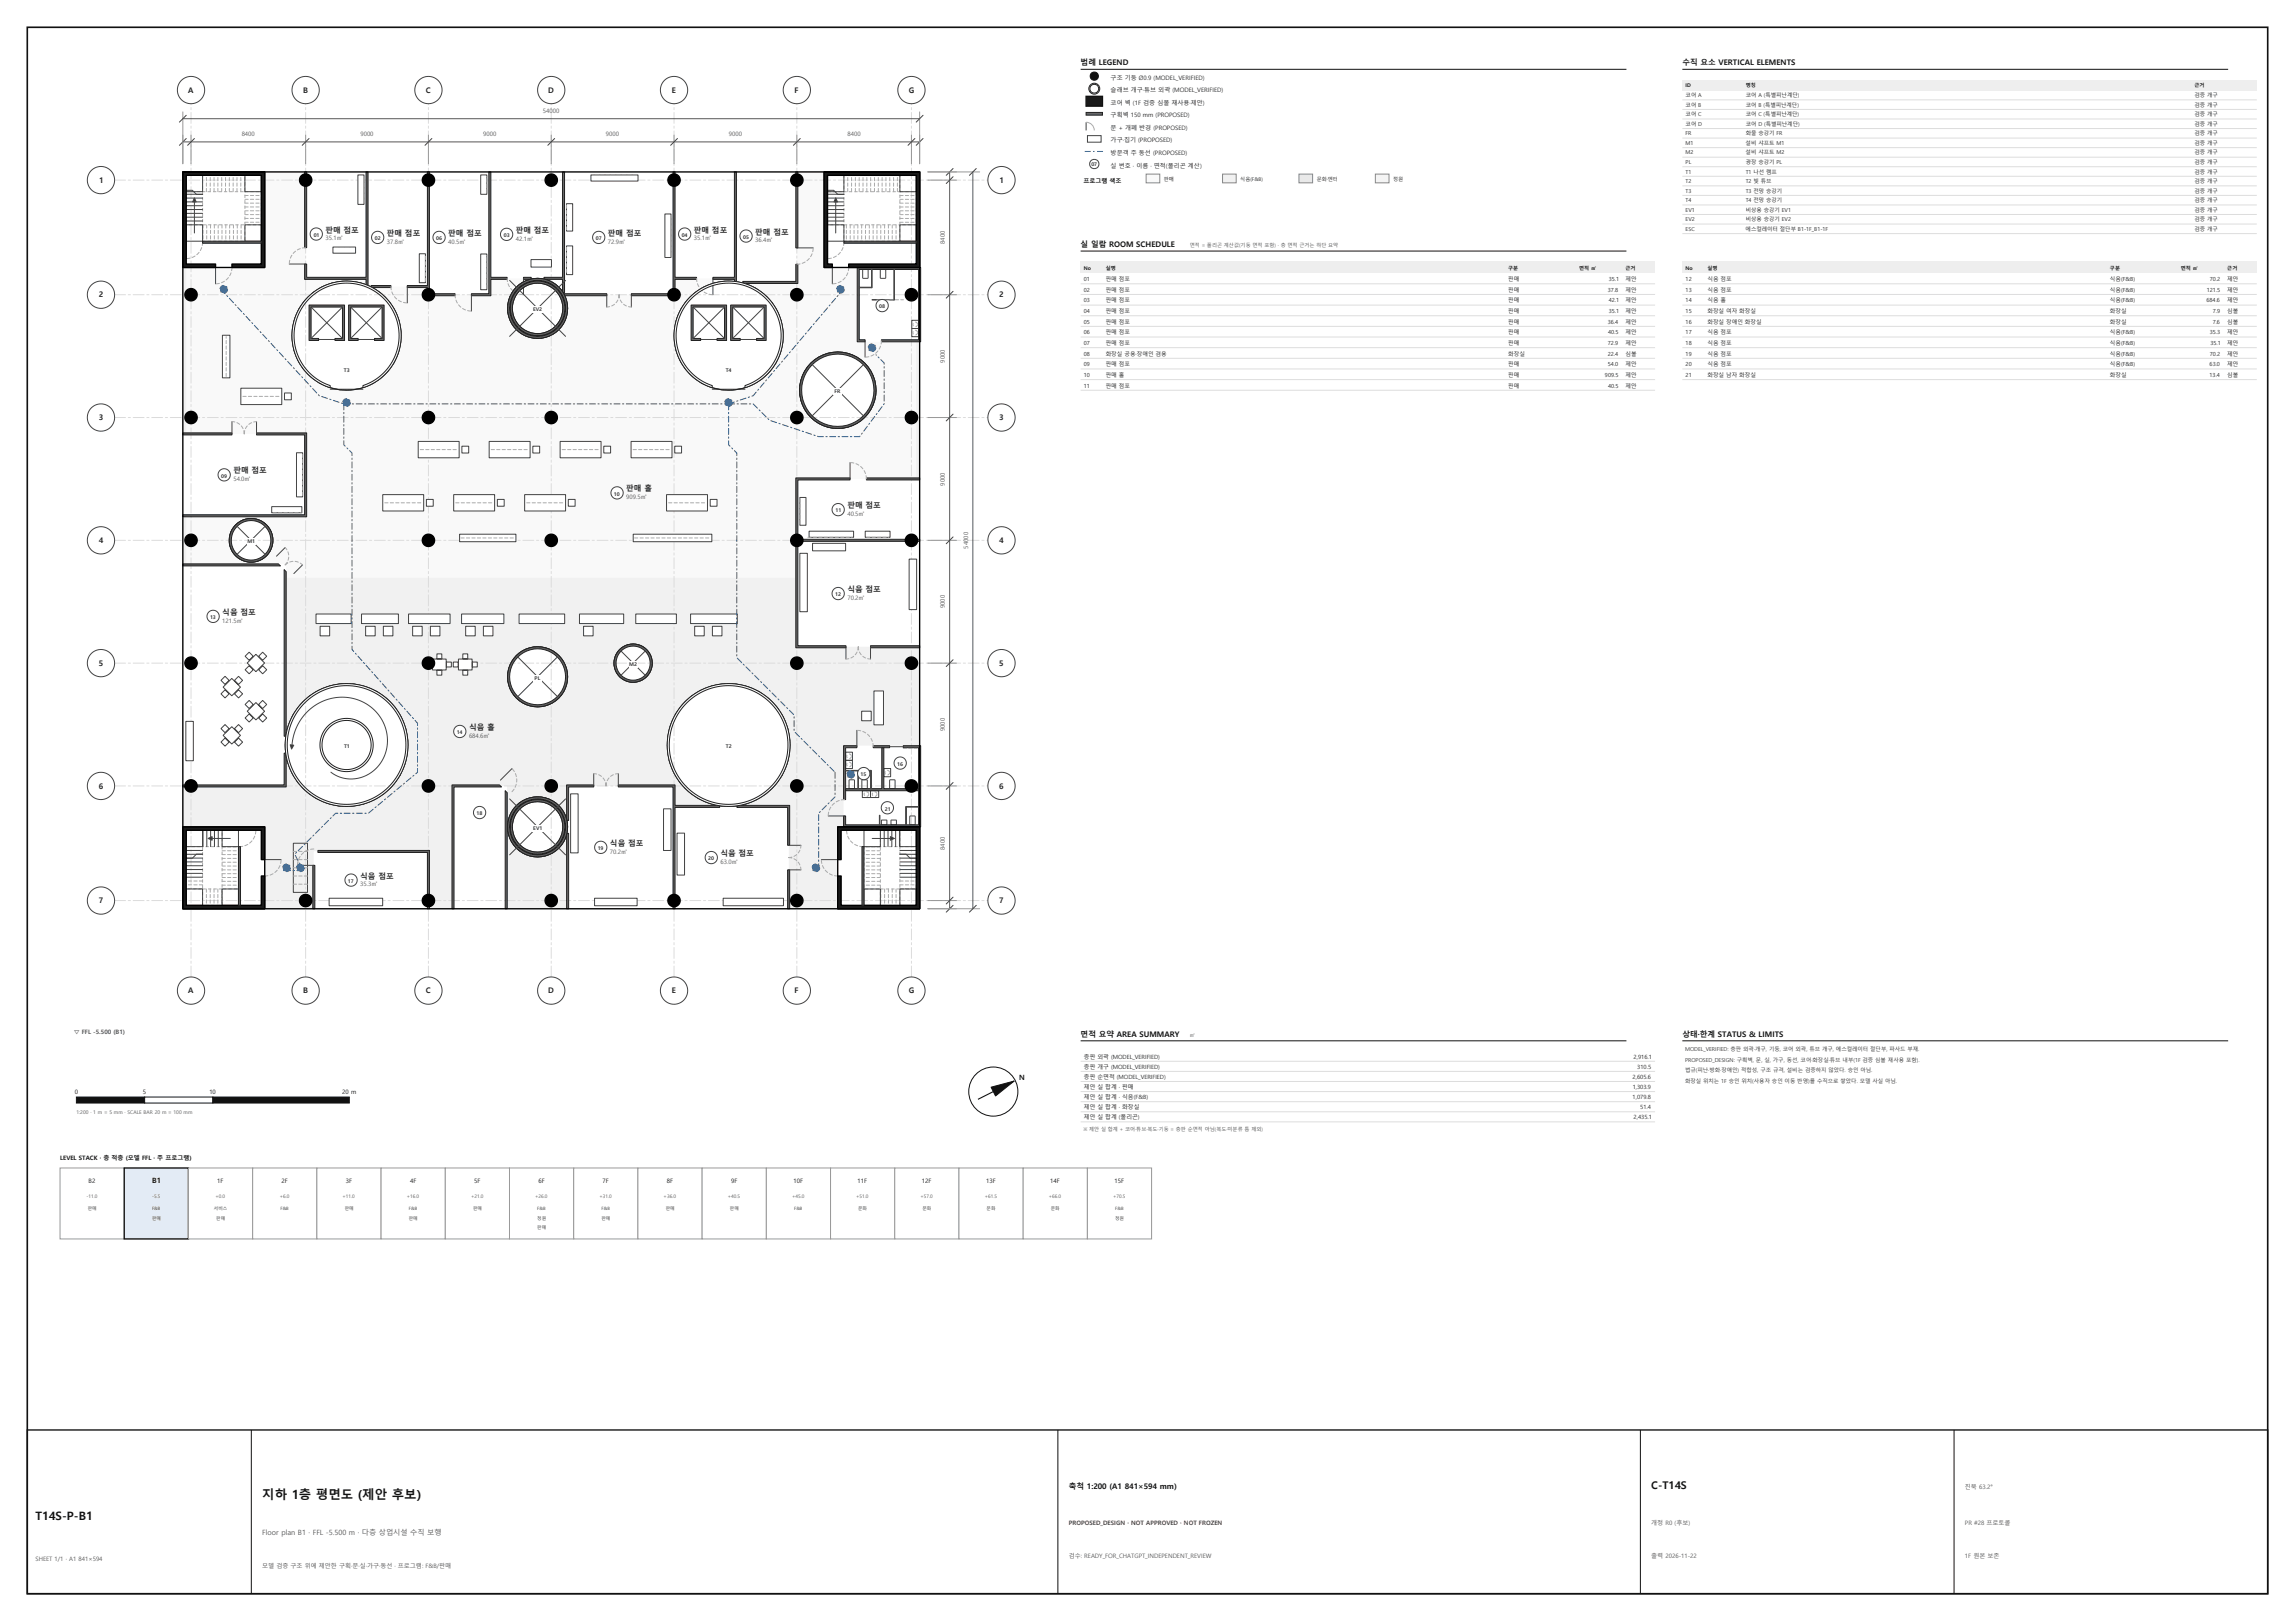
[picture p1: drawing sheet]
<svg xmlns="http://www.w3.org/2000/svg" width="841mm" height="594mm" viewBox="0 0 841 594" stroke-linecap="round" stroke-linejoin="round" font-family="sans-serif">
<defs><g id="words">
<text font-size="4.6" fill="#111" x="96.1" y="549.2">지하 1층 평면도 (제안 후보)</text>
<text font-size="4.2" fill="#111" x="13" y="557">T14S-P-B1</text>
<text font-size="3.9" fill="#111" x="605.1" y="545.6">C-T14S</text>
<g font-size="2.8" fill="#111">
<text x="396" y="24">범례 LEGEND</text>
<text x="616.5" y="24">수직 요소 VERTICAL ELEMENTS</text>
<text x="396" y="90.6">실 일람 ROOM SCHEDULE</text>
<text x="396" y="380">면적 요약 AREA SUMMARY</text>
<text x="616.5" y="380">상태·한계 STATUS &amp; LIMITS</text>
<text x="391.7" y="545.6">축척 1:200 (A1 841×594 mm)</text>
</g>
<g font-size="2.8" fill="#222">
<text x="69" y="34">A</text>
<text x="111" y="34">B</text>
<text x="156.1" y="34">C</text>
<text x="200.9" y="34">D</text>
<text x="246.2" y="34">E</text>
<text x="291.2" y="34">F</text>
<text x="333" y="34">G</text>
<text x="36.3" y="67">1</text>
<text x="366.3" y="67">1</text>
<text x="119.3" y="85.2">판매 점포</text>
<text x="141.8" y="86.5">판매 점포</text>
<text x="164.3" y="86.5">판매 점포</text>
<text x="189" y="85.4">판매 점포</text>
<text x="222.8" y="86.5">판매 점포</text>
<text x="254.3" y="85.2">판매 점포</text>
<text x="276.8" y="86">판매 점포</text>
<text x="36.2" y="109">2</text>
<text x="366.2" y="109">2</text>
<text x="36.2" y="154">3</text>
<text x="366.2" y="154">3</text>
<text x="85.5" y="173.5">판매 점포</text>
<text x="229.5" y="180.1">판매 홀</text>
<text x="310.5" y="186.2">판매 점포</text>
<text x="36.2" y="199">4</text>
<text x="366.2" y="199">4</text>
<text x="310.5" y="217">식음 점포</text>
<text x="81.5" y="225.3">식음 점포</text>
<text x="36.2" y="244">5</text>
<text x="366.2" y="244">5</text>
<text x="171.9" y="267.5">식음 홀</text>
<text x="36.2" y="289">6</text>
<text x="366.2" y="289">6</text>
<text x="223.5" y="310">식음 점포</text>
<text x="264" y="313.7">식음 점포</text>
<text x="132" y="322">식음 점포</text>
<text x="36.2" y="331">7</text>
<text x="366.2" y="331">7</text>
<text x="69" y="364">A</text>
<text x="111" y="364">B</text>
<text x="156.1" y="364">C</text>
<text x="200.9" y="364">D</text>
<text x="246.2" y="364">E</text>
<text x="291.2" y="364">F</text>
<text x="333" y="364">G</text>
</g>
<g font-size="2.6" fill="#111">
<text x="373.4" y="395.7">N</text>
<text x="55.8" y="433.5">B1</text>
</g>
<text font-size="2.6" fill="#555" x="96.1" y="562.4">Floor plan B1 · FFL -5.500 m · 다층 상업시설 수직 보행</text>
<g font-size="2.2" fill="#222">
<text x="407" y="29.2">구조 기둥 Ø0.9 (MODEL_VERIFIED)</text>
<text x="407" y="33.8">슬래브 개구·튜브 외곽 (MODEL_VERIFIED)</text>
<text x="407" y="38.4">코어 벽 (1F 검증 심볼 재사용·제안)</text>
<text x="407" y="43">구획벽 150 mm (PROPOSED)</text>
<text x="407" y="47.6">문 + 개폐 반경 (PROPOSED)</text>
<text x="407" y="52.2">가구·집기 (PROPOSED)</text>
<text x="407" y="56.8">방문객 주 동선 (PROPOSED)</text>
<text x="407" y="61.4">실 번호 · 이름 · 면적(폴리곤 계산)</text>
</g>
<g font-size="2.2" fill="#555">
<text x="198.9" y="41.5">54000</text>
<text x="88.6" y="50">8400</text>
<text x="132.1" y="50">9000</text>
<text x="177.1" y="50">9000</text>
<text x="222.1" y="50">9000</text>
<text x="267.1" y="50">9000</text>
<text x="310.6" y="50">8400</text>
<text x="119.3" y="88">35.1㎡</text>
<text x="141.8" y="89.3">37.8㎡</text>
<text x="164.3" y="89.3">40.5㎡</text>
<text x="189" y="88.1">42.1㎡</text>
<text x="222.8" y="89.3">72.9㎡</text>
<text x="254.3" y="88">35.1㎡</text>
<text x="276.8" y="88.8">36.4㎡</text>
<text x="346.3" y="89.4" transform="rotate(-90 346.3 89.4)">8400</text>
<text x="346.3" y="132.9" transform="rotate(-90 346.3 132.9)">9000</text>
<text x="85.5" y="176.3">54.0㎡</text>
<text x="346.3" y="177.9" transform="rotate(-90 346.3 177.9)">9000</text>
<text x="229.5" y="182.9">909.5㎡</text>
<text x="310.5" y="189">40.5㎡</text>
<text x="354.7" y="201.1" transform="rotate(-90 354.7 201.1)">54000</text>
<text x="310.5" y="219.8">70.2㎡</text>
<text x="346.3" y="222.9" transform="rotate(-90 346.3 222.9)">9000</text>
<text x="81.5" y="228.1">121.5㎡</text>
<text x="346.3" y="267.9" transform="rotate(-90 346.3 267.9)">9000</text>
<text x="171.9" y="270.3">684.6㎡</text>
<text x="346.3" y="311.4" transform="rotate(-90 346.3 311.4)">8400</text>
<text x="223.5" y="312.8">70.2㎡</text>
<text x="264" y="316.5">63.0㎡</text>
<text x="132" y="324.8">35.3㎡</text>
<text x="27" y="379">▽ FFL -5.500 (B1)</text>
<text x="720.1" y="545.6">진북 63.2°</text>
<text x="605.1" y="558.8">개정 R0 (후보)</text>
<text x="720.1" y="558.8">PR #28 프로토콜</text>
<text x="13" y="572">SHEET 1/1 · A1 841×594</text>
<text x="96.1" y="574.4">모델 검증 구조 위에 제안한 구획·문·실·가구·동선 · 프로그램: F&amp;B/판매</text>
<text x="391.7" y="570.8">검수: READY_FOR_CHATGPT_INDEPENDENT_REVIEW</text>
<text x="605.1" y="570.8">출력 2026-11-22</text>
<text x="720.1" y="570.8">1F 원본 보존</text>
</g>
<g font-size="2.2" fill="#111">
<text x="397" y="67">프로그램 색조</text>
<text x="27.4" y="400.8">0</text>
<text x="52.4" y="400.8">5</text>
<text x="76.7" y="400.8">10</text>
<text x="125.4" y="400.8">20 m</text>
<text x="22" y="425">LEVEL STACK · 층 적층 (모델 FFL · 주 프로그램)</text>
<text x="32.5" y="433.5">B2</text>
<text x="79.6" y="433.5">1F</text>
<text x="103.2" y="433.5">2F</text>
<text x="126.7" y="433.5">3F</text>
<text x="150.3" y="433.5">4F</text>
<text x="173.7" y="433.5">5F</text>
<text x="197.3" y="433.5">6F</text>
<text x="220.8" y="433.5">7F</text>
<text x="244.4" y="433.5">8F</text>
<text x="267.9" y="433.5">9F</text>
<text x="290.8" y="433.5">10F</text>
<text x="314.3" y="433.5">11F</text>
<text x="337.8" y="433.5">12F</text>
<text x="361.3" y="433.5">13F</text>
<text x="384.9" y="433.5">14F</text>
<text x="408.4" y="433.5">15F</text>
</g>
<text font-size="2.2" fill="#9b1c1c" x="391.7" y="558.8">PROPOSED_DESIGN · NOT APPROVED · NOT FROZEN</text>
<g font-size="2.1" fill="#222">
<text x="397.2" y="387.9">층판 외곽 (MODEL_VERIFIED)</text>
<text x="598.6" y="387.9">2,916.1</text>
<text x="397.2" y="391.6">층판 개구 (MODEL_VERIFIED)</text>
<text x="397.2" y="395.3">층판 순면적 (MODEL_VERIFIED)</text>
<text x="598.3" y="395.3">2,605.6</text>
<text x="600" y="391.6">310.5</text>
<text x="397.2" y="399">제안 실 합계 · 판매</text>
<text x="598.3" y="399">1,303.9</text>
<text x="397.2" y="402.7">제안 실 합계 · 식음(F&amp;B)</text>
<text x="397.2" y="406.4">제안 실 합계 · 화장실</text>
<text x="598.3" y="402.7">1,079.8</text>
<text x="601.1" y="406.4">51.4</text>
<text x="397.2" y="410.1">제안 실 합계 (폴리곤)</text>
<text x="598.6" y="410.1">2,435.1</text>
</g>
<g font-size="2" fill="#222">
<text x="617.7" y="35.6">코어 A</text>
<text x="639.7" y="35.6">코어 A (특별피난계단)</text>
<text x="804.2" y="35.6">검증 개구</text>
<text x="617.7" y="39.1">코어 B</text>
<text x="639.7" y="39.1">코어 B (특별피난계단)</text>
<text x="804.2" y="39.1">검증 개구</text>
<text x="617.7" y="42.6">코어 C</text>
<text x="617.7" y="46.1">코어 D</text>
<text x="639.7" y="42.6">코어 C (특별피난계단)</text>
<text x="639.7" y="46.1">코어 D (특별피난계단)</text>
<text x="804.2" y="42.6">검증 개구</text>
<text x="804.2" y="46.1">검증 개구</text>
<text x="617.7" y="49.6">FR</text>
<text x="617.7" y="53.1">M1</text>
<text x="639.7" y="53.1">설비 샤프트 M1</text>
<text x="639.7" y="49.6">화물 승강기 FR</text>
<text x="804.2" y="49.6">검증 개구</text>
<text x="804.2" y="53.1">검증 개구</text>
<text x="617.7" y="56.6">M2</text>
<text x="639.7" y="56.6">설비 샤프트 M2</text>
<text x="804.2" y="56.6">검증 개구</text>
<text x="617.7" y="60.1">PL</text>
<text x="617.7" y="63.6">T1</text>
<text x="639.7" y="60.1">광장 승강기 PL</text>
<text x="639.7" y="63.6">T1 나선 램프</text>
<text x="804.2" y="60.1">검증 개구</text>
<text x="804.2" y="63.6">검증 개구</text>
<text x="617.7" y="67.1">T2</text>
<text x="617.7" y="70.6">T3</text>
<text x="639.7" y="67.1">T2 빛 튜브</text>
<text x="639.7" y="70.6">T3 전망 승강기</text>
<text x="804.2" y="67.1">검증 개구</text>
<text x="804.2" y="70.6">검증 개구</text>
<text x="617.7" y="74.1">T4</text>
<text x="617.7" y="77.6">EV1</text>
<text x="639.7" y="77.6">비상용 승강기 EV1</text>
<text x="639.7" y="74.1">T4 전망 승강기</text>
<text x="804.2" y="74.1">검증 개구</text>
<text x="804.2" y="77.6">검증 개구</text>
<text x="617.7" y="81.1">EV2</text>
<text x="639.7" y="81.1">비상용 승강기 EV2</text>
<text x="804.2" y="81.1">검증 개구</text>
<text x="617.7" y="84.6">ESC</text>
<text x="639.7" y="84.6">에스컬레이터 절단부 B1-1F_B1-1F</text>
<text x="804.2" y="84.6">검증 개구</text>
<text x="397.2" y="103">01</text>
<text x="397.2" y="106.9">02</text>
<text x="405.2" y="103">판매 점포</text>
<text x="405.2" y="106.9">판매 점포</text>
<text x="552.7" y="103">판매</text>
<text x="552.7" y="106.9">판매</text>
<text x="589.2" y="106.9">37.8</text>
<text x="589.5" y="103">35.1</text>
<text x="595.7" y="106.9">제안</text>
<text x="595.7" y="103">제안</text>
<text x="617.7" y="103">12</text>
<text x="617.7" y="106.9">13</text>
<text x="625.7" y="103">식음 점포</text>
<text x="625.7" y="106.9">식음 점포</text>
<text x="773.2" y="103">식음(F&amp;B)</text>
<text x="773.2" y="106.9">식음(F&amp;B)</text>
<text x="808.6" y="106.9">121.5</text>
<text x="809.8" y="103">70.2</text>
<text x="816.2" y="106.9">제안</text>
<text x="816.2" y="103">제안</text>
<text x="397.2" y="110.8">03</text>
<text x="405.2" y="110.8">판매 점포</text>
<text x="552.7" y="110.8">판매</text>
<text x="589.5" y="110.8">42.1</text>
<text x="595.7" y="110.8">제안</text>
<text x="617.7" y="110.8">14</text>
<text x="625.7" y="110.8">식음 홀</text>
<text x="773.2" y="110.8">식음(F&amp;B)</text>
<text x="808.6" y="110.8">684.6</text>
<text x="816.2" y="110.8">제안</text>
<text x="397.2" y="114.7">04</text>
<text x="397.2" y="118.6">05</text>
<text x="405.2" y="114.7">판매 점포</text>
<text x="405.2" y="118.6">판매 점포</text>
<text x="552.7" y="114.7">판매</text>
<text x="552.7" y="118.6">판매</text>
<text x="589.2" y="118.6">36.4</text>
<text x="589.5" y="114.7">35.1</text>
<text x="595.7" y="118.6">제안</text>
<text x="595.7" y="114.7">제안</text>
<text x="617.7" y="114.7">15</text>
<text x="617.7" y="118.6">16</text>
<text x="625.7" y="114.7">화장실 여자 화장실</text>
<text x="625.7" y="118.6">화장실 장애인 화장실</text>
<text x="773.2" y="114.7">화장실</text>
<text x="773.2" y="118.6">화장실</text>
<text x="810.8" y="118.6">7.6</text>
<text x="810.9" y="114.7">7.9</text>
<text x="816.2" y="114.7">심볼</text>
<text x="816.2" y="118.6">심볼</text>
<text x="397.2" y="122.5">06</text>
<text x="405.2" y="122.5">판매 점포</text>
<text x="552.7" y="122.5">판매</text>
<text x="589.3" y="122.5">40.5</text>
<text x="595.7" y="122.5">제안</text>
<text x="617.7" y="122.5">17</text>
<text x="625.7" y="122.5">식음 점포</text>
<text x="773.2" y="122.5">식음(F&amp;B)</text>
<text x="809.8" y="122.5">35.3</text>
<text x="816.2" y="122.5">제안</text>
<text x="397.2" y="126.4">07</text>
<text x="397.2" y="130.3">08</text>
<text x="405.2" y="126.4">판매 점포</text>
<text x="405.2" y="130.3">화장실 공용·장애인 겸용</text>
<text x="552.7" y="126.4">판매</text>
<text x="552.7" y="130.3">화장실</text>
<text x="589.2" y="130.3">22.4</text>
<text x="589.2" y="126.4">72.9</text>
<text x="595.7" y="126.4">제안</text>
<text x="595.7" y="130.3">심볼</text>
<text x="617.7" y="126.4">18</text>
<text x="617.7" y="130.3">19</text>
<text x="625.7" y="126.4">식음 점포</text>
<text x="625.7" y="130.3">식음 점포</text>
<text x="773.2" y="126.4">식음(F&amp;B)</text>
<text x="773.2" y="130.3">식음(F&amp;B)</text>
<text x="809.8" y="130.3">70.2</text>
<text x="810" y="126.4">35.1</text>
<text x="816.2" y="130.3">제안</text>
<text x="816.2" y="126.4">제안</text>
<text x="397.2" y="134.2">09</text>
<text x="405.2" y="134.2">판매 점포</text>
<text x="552.7" y="134.2">판매</text>
<text x="589.2" y="134.2">54.0</text>
<text x="595.7" y="134.2">제안</text>
<text x="617.7" y="134.2">20</text>
<text x="625.7" y="134.2">식음 점포</text>
<text x="773.2" y="134.2">식음(F&amp;B)</text>
<text x="809.7" y="134.2">63.0</text>
<text x="816.2" y="134.2">제안</text>
<text x="397.2" y="138.1">10</text>
<text x="397.2" y="142">11</text>
<text x="405.2" y="138.1">판매 홀</text>
<text x="405.2" y="142">판매 점포</text>
<text x="552.7" y="138.1">판매</text>
<text x="552.7" y="142">판매</text>
<text x="588.1" y="138.1">909.5</text>
<text x="589.3" y="142">40.5</text>
<text x="595.7" y="138.1">제안</text>
<text x="595.7" y="142">제안</text>
<text x="617.7" y="138.1">21</text>
<text x="625.7" y="138.1">화장실 남자 화장실</text>
<text x="773.2" y="138.1">화장실</text>
<text x="809.7" y="138.1">13.4</text>
<text x="816.2" y="138.1">심볼</text>
</g>
<g font-size="2" fill="#333">
<text x="617.5" y="385.2">MODEL_VERIFIED: 층판 외곽·개구, 기둥, 코어 외곽, 튜브 개구, 에스컬레이터 절단부, 파사드 부재.</text>
<text x="617.5" y="389.1">PROPOSED_DESIGN: 구획벽, 문, 실, 가구, 동선, 코어·화장실·튜브 내부(1F 검증 심볼 재사용 포함).</text>
<text x="617.5" y="393">법규(피난·방화·장애인) 적합성, 구조 규격, 설비는 검증하지 않았다. 승인 아님.</text>
<text x="617.5" y="396.9">화장실 위치는 1F 승인 위치(사용자 승인 이동 반영)를 수직으로 쌓았다. 모델 사실 아님.</text>
</g>
<g font-size="1.9" fill="#111">
<text x="617.7" y="31.8">ID</text>
<text x="639.7" y="31.8">명칭</text>
<text x="804.2" y="31.8">근거</text>
<text x="397.2" y="98.8">No</text>
<text x="405.2" y="98.8">실명</text>
<text x="552.7" y="98.8">구분</text>
<text x="578.7" y="98.8">면적 ㎡</text>
<text x="595.7" y="98.8">근거</text>
<text x="617.7" y="98.8">No</text>
<text x="625.7" y="98.8">실명</text>
<text x="773.2" y="98.8">구분</text>
<text x="799.2" y="98.8">면적 ㎡</text>
<text x="816.2" y="98.8">근거</text>
</g>
<g font-size="1.9" fill="#333">
<text x="399.9" y="60.8">07</text>
<text x="115" y="86.8">01</text>
<text x="137.3" y="88">02</text>
<text x="159.8" y="88">06</text>
<text x="184.6" y="86.9">03</text>
<text x="218.3" y="88">07</text>
<text x="249.8" y="86.8">04</text>
<text x="272.3" y="87.5">05</text>
<text x="322.2" y="113">08</text>
<text x="195.3" y="114">EV2</text>
<text x="126" y="136.4">T3</text>
<text x="265.9" y="136.4">T4</text>
<text x="305.8" y="144">FR</text>
<text x="81.1" y="175">09</text>
<text x="225" y="181.6">10</text>
<text x="306.1" y="187.7">11</text>
<text x="90.7" y="199">M1</text>
<text x="306" y="218.5">12</text>
<text x="77" y="226.9">13</text>
<text x="230.6" y="244">M2</text>
<text x="195.9" y="249">PL</text>
<text x="167.4" y="269">14</text>
<text x="126.1" y="274">T1</text>
<text x="266" y="274">T2</text>
<text x="328.7" y="280.6">16</text>
<text x="315.4" y="284.5">15</text>
<text x="174.6" y="298.8">18</text>
<text x="324.2" y="297">21</text>
<text x="195.4" y="304">EV1</text>
<text x="219" y="311.5">19</text>
<text x="259.6" y="315.2">20</text>
<text x="127.5" y="323.5">17</text>
</g>
<g font-size="1.9" fill="#222">
<text x="426.5" y="66.4">판매</text>
<text x="454.5" y="66.4">식음(F&amp;B)</text>
<text x="482.5" y="66.4">문화·엔터</text>
<text x="510.5" y="66.4">정원</text>
</g>
<g font-size="1.9" fill="#555">
<text x="436" y="90.6">면적 = 폴리곤 계산값(기둥 면적 포함) · 층 면적 근거는 하단 요약</text>
<text x="436" y="380">㎡</text>
<text x="28" y="408.2">1:200 · 1 m = 5 mm · SCALE BAR 20 m = 100 mm</text>
<text x="397" y="414.5">※ 제안 실 합계 + 코어·튜브·복도·기둥 = 층판 순면적 아님(복도·미분류 틈 제외)</text>
</g>
<g font-size="1.8" fill="#555">
<text x="31.7" y="439">-11.0</text>
<text x="55.8" y="439">-5.5</text>
<text x="79" y="439">+0.0</text>
<text x="102.5" y="439">+6.0</text>
<text x="125.5" y="439">+11.0</text>
<text x="149.1" y="439">+16.0</text>
<text x="172.6" y="439">+21.0</text>
<text x="196.1" y="439">+26.0</text>
<text x="219.7" y="439">+31.0</text>
<text x="243.2" y="439">+36.0</text>
<text x="266.8" y="439">+40.5</text>
<text x="290.3" y="439">+45.0</text>
<text x="313.8" y="439">+51.0</text>
<text x="337.3" y="439">+57.0</text>
<text x="360.9" y="439">+61.5</text>
<text x="384.4" y="439">+66.0</text>
<text x="407.9" y="439">+70.5</text>
</g>
<g font-size="1.6" fill="#333">
<text x="32.2" y="443.5">판매</text>
<text x="55.7" y="443.5">F&amp;B</text>
<text x="78.4" y="443.5">서비스</text>
<text x="102.8" y="443.5">F&amp;B</text>
<text x="126.3" y="443.5">판매</text>
<text x="149.8" y="443.5">F&amp;B</text>
<text x="173.4" y="443.5">판매</text>
<text x="196.9" y="443.5">F&amp;B</text>
<text x="220.4" y="443.5">F&amp;B</text>
<text x="244" y="443.5">판매</text>
<text x="267.5" y="443.5">판매</text>
<text x="291" y="443.5">F&amp;B</text>
<text x="314.5" y="443.5">문화</text>
<text x="338" y="443.5">문화</text>
<text x="361.5" y="443.5">문화</text>
<text x="385.1" y="443.5">문화</text>
<text x="408.7" y="443.5">F&amp;B</text>
<text x="55.7" y="447">판매</text>
<text x="79.2" y="447">판매</text>
<text x="149.8" y="447">판매</text>
<text x="196.9" y="447">정원</text>
<text x="220.4" y="447">판매</text>
<text x="408.7" y="447">정원</text>
<text x="196.9" y="450.5">판매</text>
</g>
</g></defs>
<path d="M10 10h821v574h-821z" fill="none" stroke="#111" stroke-width=".6"/>
<g fill="#fff">
<path d="M112 63h22.5v39h-22.5z" fill-rule="evenodd"/>
<path d="M134.5 63h22.5v42h-21.5l-1-.4z" fill-rule="evenodd"/>
<path d="M179.5 63h27v39h-27z" fill-rule="evenodd"/>
<path d="M247 63h22.5v39h-22.5z" fill-rule="evenodd"/>
<path d="M269.5 63h22.5v40.5h-21l-1.5-.3z" fill-rule="evenodd"/>
<path d="M157 63h22.5v45h-22.5z" fill-rule="evenodd"/>
<path d="M206.5 63h40.5v45h-40.2l-.3-.5z" fill-rule="evenodd"/>
<path d="M67 159h45v30h-45z" fill-rule="evenodd"/>
</g>
<path d="M97 63h15v38.9l22.5 .1v2.6l-1.3-.6-3.8-.8-3.9-.1a19.9 19.9 0 0 0-13.7 6.9l-2.2 3.2a20 20 0 0 0 15 29.7 20 20 0 0 0 21.7-25.3l-1.5-3.6a18.9 18.9 0 0 0-9.3-9h21.5l.1 3h22.3l.1-6 16.5 .1-3.2 .8-2.5 1.4a11 11 0 0 0-3.9 11.5 11 11 0 0 0 9.2 8.1h2.9l2.7-.7 2.5-1.5 2-2 1.5-2.5 .7-2.8v-2.8l-1.2-3.7 40.2 .1 .1-6h22.5l-.1 1.2a19.4 19.4 0 0 0-7.8 .6l-3.6 1.4-3.3 2.1-2.9 2.7a20.4 20.4 0 0 0-3.8 6.8l-.8 3.8a19.9 19.9 0 0 0 4.1 14.7l2.7 2.9a19.9 19.9 0 0 0 30.9-6.4 19.9 19.9 0 0 0-14-28.3l21.1-.1v-40.4h10v34.9l12.3 .1-.2 .4 .1 26.7 .3 .2h21.3v50.2h-43.7l-.1 36.2-187.5 .1-.1-4.8h-36.1v-18l43.7-.1-.1-29.9h-43.6v-61h28.7zM293 143a14 14 0 0 0 28 0 14 14 0 0 0-28 0zM84 198a8 8 0 0 0 16 0 8 8 0 0 0-16 0z" fill-rule="evenodd" fill="#f9f9f9"/>
<g fill="#fff">
<path d="M292 175.5h45v22.5h-45z" fill-rule="evenodd"/>
<path d="M292 198h45v39h-45z" fill-rule="evenodd"/>
<path d="M67 207h37.5v81h-37.5z" fill-rule="evenodd"/>
</g>
<path d="M67 98h1.3v61l-1.3 .1v29.8l1.3 .1v18l-1.3 .1 .1 80.9 37.4-.1v-76.1l187.5-.1 .1 25.3h44.8l.1-61.3-1.2-.2v-50.2h1.2v147.9h-27.5l-.4 .2v29.2l.2 .4-2.3 .1v29.9h-240l30-.1v-29.9h-30zM244.5 273a22.5 22.5 0 0 0 45 0 22.5 22.5 0 0 0-45 0zM208 288l.1 45 80.9-.1-.1-37.4h-41.9l-.1-7.5zM225 243a7 7 0 0 0 14 0 7 7 0 0 0-14 0zM186 248a11 11 0 0 0 22 0 11 11 0 0 0-22 0zM186 303a11 11 0 0 0 22 0 11 11 0 0 0-22 0zM166.1 288l-.1 44.9 19.4 .1 .1-44.9zM115 312.1l.1 20.9 41.9-.1-.1-20.9zM104.5 273a22.5 22.5 0 0 0 45 0 22.5 22.5 0 0 0-45 0z" fill-rule="evenodd" fill="#f1f1f1"/>
<g fill="#fff">
<path d="M115 312h42v21h-42z" fill-rule="evenodd"/>
<path d="M166 288h19.5v45h-19.5z" fill-rule="evenodd"/>
<path d="M208 288h39v45h-39z" fill-rule="evenodd"/>
<path d="M247 295.5h42v37.5h-42z" fill-rule="evenodd"/>
</g>
<g fill="none" stroke="#222" stroke-width=".37">
<circle cx="197" cy="113" r="11"/>
<circle cx="127" cy="123" r="20"/>
<circle cx="267.1" cy="123" r="20"/>
<circle cx="307" cy="143" r="14"/>
<circle cx="92" cy="198" r="8"/>
<circle cx="197" cy="248" r="11"/>
<circle cx="232" cy="243" r="7"/>
<circle cx="127" cy="273.1" r="22.5"/>
<circle cx="267.1" cy="273" r="22.5"/>
<circle cx="197" cy="303" r="11"/>
</g>
<g fill="none" stroke="#dcdcdc" stroke-width=".37" stroke-dasharray="4 1 .8 1">
<path d="M42 66h320M42 108h320M42 153h320M42 198h320M42 243h320M42 288h320M42 330h320M70 358v-320M112 358v-320M157 358v-320M202 358v-320M247 358v-320"/>
<path d="M292 358v-320M334 358v-320"/>
</g>
<path d="M122 90.5h8.3v2.3h-8.3zM131.2 64.1h2.2v10.8h-2.2z" fill-rule="evenodd" fill="#fff" stroke="#444" stroke-width=".37"/>
<path d="M133.4 74.4v-9.8M129.8 90.5h-7.3" fill="none" stroke="#aaa" stroke-width=".37" stroke-dasharray="1.2 .8"/>
<path d="M153.6 93h2.3v10.6h-2.3z" fill-rule="evenodd" fill="#fff" stroke="#444" stroke-width=".37"/>
<path d="M155.9 103.1v-9.6" fill="none" stroke="#aaa" stroke-width=".37" stroke-dasharray="1.2 .8"/>
<g fill="#fff" stroke="#444" stroke-width=".37">
<path d="M194.6 95.1h7.5v2.8h-7.5z" fill-rule="evenodd"/>
<path d="M176.2 93.1h2.2v13.1h-2.2zM176.2 64.1h2.2v7.1h-2.2z" fill-rule="evenodd"/>
</g>
<path d="M178.4 70.7v-6.1M178.4 105.7v-12.1" fill="none" stroke="#aaa" stroke-width=".37" stroke-dasharray="1.2 .8"/>
<path d="M243.6 78.4h2.3v16h-2.3zM216.5 64.1h17.3v2.3h-17.3zM207.6 74.6h2.3v10.1h-2.3zM207.6 90.1h2.3v10.5h-2.3z" fill-rule="evenodd" fill="#fff" stroke="#444" stroke-width=".37"/>
<path d="M207.6 75.1v9.1M233.3 64.1h-16.3M207.6 90.6v9.5M245.9 93.9v-15" fill="none" stroke="#aaa" stroke-width=".37" stroke-dasharray="1.2 .8"/>
<path d="M99.6 185.7h11v2.2h-11zM108.6 165.9h2.3v16.2h-2.3z" fill-rule="evenodd" fill="#fff" stroke="#444" stroke-width=".37"/>
<path d="M100.1 187.9h10.3M110.9 181.6v-15.2" fill="none" stroke="#aaa" stroke-width=".37" stroke-dasharray="1.2 .8"/>
<path d="M168.4 195.8v2.7h20.7v-2.7zM232 195.8v2.7h28.9v-2.7zM81.5 122.8v15.7h2.8v-15.7zM140.3 181.3v6h15v-6zM156.3 183v2.5h2.5v-2.5zM166.3 181.3v6h15v-6zM182.3 183v2.5h2.5v-2.5zM192.3 181.3v6h15v-6zM208.3 183v2.5h2.5v-2.5zM244.3 181.3v6h15v-6zM260.3 183v2.5h2.5v-2.5zM153.3 161.8v6h15v-6zM169.3 163.5v2.5h2.5v-2.5zM179.3 161.8v6h15v-6zM195.3 163.5v2.5h2.5v-2.5zM205.3 161.8v6h15v-6zM221.3 163.5v2.5h2.5v-2.5zM231.3 161.8v6h15v-6zM247.3 163.5v2.5h2.5v-2.5zM88.3 142.3v6h15v-6zM104.3 144v2.5h2.5v-2.5z" fill-rule="evenodd" fill="#fff" stroke="#444" stroke-width=".37"/>
<path d="M82.9 138v-14.7M89 145.3h13.5M154 164.8h13.5M180 164.8h13.5M206 164.8h13.5M232 164.8h13.5M141 184.3h13.5M167 184.3h13.5M168.9 197.1h19.7M193 184.3h13.5M232.5 197.1h27.8M245 184.3h13.5" fill="none" stroke="#aaa" stroke-width=".37" stroke-dasharray="1.2 .8"/>
<path d="M293.1 182.3h2.2v10.2h-2.2zM296.5 194.7h16.3v2.2h-16.3zM317.1 194.7h9.1v2.2h-9.1z" fill-rule="evenodd" fill="#fff" stroke="#444" stroke-width=".37"/>
<path d="M293.1 182.8v9.2M296 196.9h16.3M317.6 196.9h8.1" fill="none" stroke="#aaa" stroke-width=".37" stroke-dasharray="1.2 .8"/>
<g fill="#fff" stroke="#444" stroke-width=".37">
<path d="M333.2 204.9h2.7v18.5h-2.7zM297.8 199.1h12.1v2.7h-12.1zM293.1 202.8h2.7v21.4h-2.7z" fill-rule="evenodd"/>
<path d="M68.1 264.3h2.8v14.5h-2.8zM90.6 242.9l3.2 3.2 3.2-3.2-3.2-3.1zM96.3 243.9l-1.5 1.5 1.5 1.5 1.4-1.5zM89.8 240.5l1.5 1.5 1.5-1.5-1.5-1.5zM96.3 239l-1.5 1.5 1.5 1.5 1.4-1.5zM89.8 245.4l1.5 1.5 1.5-1.5-1.5-1.5zM90.6 260.6l3.2 3.2 3.2-3.2-3.2-3.2zM94.8 263.1l1.5 1.5 1.4-1.5-1.4-1.5zM89.8 258.2l1.5 1.4 1.5-1.4-1.5-1.5zM94.8 258.2l1.5 1.4 1.4-1.4-1.4-1.5zM89.8 263.1l1.5 1.5 1.5-1.5-1.5-1.5zM84.9 248.6l-3.1 3.2 3.1 3.2 3.2-3.2zM87.4 252.8l-1.5 1.5 1.5 1.4 1.5-1.4zM82.5 247.8l-1.5 1.5 1.5 1.5 1.5-1.5zM87.4 247.8l-1.5 1.5 1.5 1.5 1.5-1.5zM82.5 252.8l-1.5 1.5 1.5 1.4 1.5-1.4zM84.9 266.3l-3.1 3.2 3.1 3.1 3.2-3.1zM85.9 271.9l1.5 1.5 1.5-1.5-1.5-1.4zM82.5 265.5l-1.5 1.5 1.5 1.5 1.5-1.5zM87.4 265.5l-1.5 1.5 1.5 1.5 1.5-1.5zM81 271.9l1.5 1.5 1.5-1.5-1.5-1.4z" fill-rule="evenodd"/>
<path d="M115.8 225v3.5h12.9v-3.5zM117.3 229.5v3.5h3.5v-3.5zM132.5 225v3.5h13.5v-3.5zM134 229.5v3.5h3.5v-3.5zM140.5 229.5v3.5h3.5v-3.5zM149.7 225v3.5h15.2v-3.5zM151.2 229.5v3.5h3.5v-3.5zM157.7 229.5v3.5h3.5v-3.5zM169.1 225v3.5h15.5v-3.5zM170.6 229.5v3.5h3.5v-3.5zM177.1 229.5v3.5h3.5v-3.5zM190.2 225v3.5h16.7v-3.5zM212.3 225v3.5h16.2v-3.5zM213.8 229.5v3.5h3.5v-3.5zM233 225v3.5h14.9v-3.5zM253.1 225v3.5h17.1v-3.5zM254.6 229.5v3.5h3.5v-3.5zM261.1 229.5v3.5h3.5v-3.5zM320.3 253.2v12.4h3.5v-12.4zM315.8 260.6v3.5h3.5v-3.5zM158.5 241.5v4h5v-4zM156.6 242.6v1.8h1.8v-1.8zM163.6 242.6v1.8h1.8v-1.8zM160.1 245.6v1.8h1.8v-1.8zM160.1 239.6v1.8h1.8v-1.8zM168 241.5v4h5v-4zM166.1 242.6v1.8h1.8v-1.8zM173.1 242.6v1.8h1.8v-1.8zM169.6 245.6v1.8h1.8v-1.8zM169.6 239.6v1.8h1.8v-1.8z" fill-rule="evenodd"/>
<path d="M120.6 329.1h19.6v2.8h-19.6z" fill-rule="evenodd"/>
<path d="M209.1 290.9h2.8v21.6h-2.8zM217.9 329.1h15.6v2.8h-15.6zM243.1 296.4h2.8v15.3h-2.8z" fill-rule="evenodd"/>
<path d="M248.1 305.3h2.7v15.4h-2.7zM265 329.1h22.1v2.8h-22.1z" fill-rule="evenodd"/>
</g>
<g fill="none" stroke="#444" stroke-width=".37">
<path d="M68.2 64.2h6v6h-6zM68.2 69.7h2.3l1.5 1.5h2.2M68.2 79.6h6M68.2 78.2h6M68.2 76.8h6M68.2 75.4h6M68.2 74h6M68.2 72.6h6M68.2 71.2h6M71.2 74v11.4M89.8 64.2h6v6h-6zM68.2 82.4h6v6h-6z"/>
<path d="M68.2 81h6M89.8 82.4h6v6h-6zM316.2 98.8l1.9 .1-.1 3.1-1.8-.1zM322.6 98.8l1.9 .1v3.1l-1.9-.1zM334.1 117.4h2.5v3h-2.5zM334.1 120.4h2.5v3h-2.5zM309.9 278.6h2.5v3h-2.5zM309.9 275.6h2.5v3h-2.5zM311.2 285.8l1.9 .1-.1 3.1-1.8-.1zM315.9 285.8l1.9 .1-.1 3.1-1.8-.1zM316 289.8h3v2.5h-3zM319 289.8h3v2.5h-3z"/>
<path d="M323.9 281.6h2.5v3h-2.5zM326.1 285.8l1.9 .1-.1 3.1-1.9-.1zM333.4 299.1h1.9l-.1 3.1-1.8-.1zM107.5 309h5.2v18h-5.2zM323.1 300.5h1.8l.1 1.7h-1.9zM326.6 300.5h1.8l.1 1.7h-1.9z"/>
</g>
<g fill="none" stroke="#aaa" stroke-width=".37" stroke-dasharray="1.2 .8" stroke-linecap="butt">
<path d="M68.2 70.2h6v12.2h-6zM74.2 64.2h15.6v6h-15.6zM89.8 70.2h6v12.2h-6zM74.2 82.4h15.6v6h-15.6z"/>
<circle cx="335.4" cy="118.9" r=".85"/>
<circle cx="335.4" cy="121.9" r=".85"/>
<circle cx="311.1" cy="277.1" r=".85"/>
<circle cx="311.1" cy="280.1" r=".85"/>
<circle cx="317.5" cy="291" r=".85"/>
<circle cx="320.5" cy="291" r=".85"/>
<circle cx="325.1" cy="283.1" r=".85"/>
</g>
<g fill="none" stroke="#aaa" stroke-width=".37" stroke-dasharray="1.2 .8">
<path d="M75.6 70.2v-6M77 70.2v-6M78.4 70.2v-6M79.8 70.2v-6M81.2 70.2v-6M82.6 70.2v-6M84 70.2v-6M85.4 70.2v-6M86.8 70.2v-6M88.2 70.2v-6M89.6 70.2v-6M89.8 71.6h6"/>
<path d="M89.8 73h6M89.8 74.4h6M89.8 75.8h6M89.8 77.2h6M89.8 78.6h6M74.4 82.4v6M75.7 82.4v6M77.1 82.4v6M78.5 82.4v6M79.9 82.4v6M81.3 82.4v6M82.7 82.4v6"/>
<path d="M84.1 82.4v6M85.6 82.4v6M87 82.4v6M88.4 82.4v6M89.8 80h6M89.8 81.4h6M107.5 318h5.2M107.5 315h5.2M107.5 312h5.2M107.5 324h5.2M107.5 321h5.2"/>
</g>
<path d="M71.2 72.5l.7 1.5h-1.3z" fill="#333" stroke="#444" stroke-width=".37"/>
<path d="M303.2 70.2h6v12.2h-6zM309.2 64.2h20.6v6h-20.6zM329.8 70.2h6v12.2h-6zM309.2 82.4h20.6v6h-20.6z" fill="none" stroke="#aaa" stroke-width=".37" stroke-dasharray="1.2 .8" stroke-linecap="butt"/>
<g fill="none" stroke="#444" stroke-width=".37">
<path d="M303.2 64.2h6v6h-6zM303.2 69.7h2.3l1.5 1.5h2.2M303.2 79.6h6M303.2 78.2h6M303.2 76.8h6M303.2 75.4h6M303.2 74h6M303.2 72.6h6M303.2 71.2h6M306.2 74v11.4M329.8 64.2h6v6h-6zM303.2 82.4h6v6h-6z"/>
<path d="M303.2 81h6M329.8 82.4h6v6h-6z"/>
</g>
<g fill="none" stroke="#aaa" stroke-width=".37" stroke-dasharray="1.2 .8">
<path d="M310.6 70.2v-6M312 70.2v-6M313.5 70.2v-6M314.8 70.2v-6M316.3 70.2v-6M317.7 70.2v-6M319.1 70.2v-6M320.5 70.2v-6M321.9 70.2v-6M323.3 70.2v-6M324.7 70.2v-6M326 70.2v-6"/>
<path d="M327.4 70.2v-6M328.8 70.2v-6M329.8 71.6h6M329.8 73h6M329.8 74.4h6M329.8 75.9h6M329.8 77.3h6M329.8 78.7h6M310.2 82.4v6M311.6 82.4v6M313 82.4v6M314.4 82.4v6"/>
<path d="M315.8 82.4v6M317.2 82.4v6M318.6 82.4v6M320 82.4v6M321.4 82.4v6M322.8 82.4v6M324.2 82.4v6M325.6 82.4v6M327 82.4v6M328.4 82.4v6M329.8 80.1h6M329.8 81.5h6"/>
</g>
<path d="M306.2 72.5l.7 1.5h-1.3z" fill="#333" stroke="#444" stroke-width=".37"/>
<path d="M316.6 310.2h6v15.6h-6zM322.6 304.2h7.2v6h-7.2zM329.8 310.2h6v15.6h-6zM322.6 325.8h7.2v6h-7.2z" fill="none" stroke="#aaa" stroke-width=".37" stroke-dasharray="1.2 .8" stroke-linecap="butt"/>
<g fill="none" stroke="#444" stroke-width=".37">
<path d="M316.6 304.2h6v6h-6zM319.6 307.2h6.7M324 304.2v6M325.4 304.2v6M326.8 304.2v6M328.2 304.2v6M329.6 304.2v6M329.8 304.2h6v6h-6zM329.8 311.6h6M329.8 314.4h6M329.8 315.8h6M329.8 317.2h6"/>
<path d="M329.8 318.6h6M335.8 313h-6h2.2l1.5 1.5h2.3M316.6 325.8h6v6h-6zM329.8 325.8h6v6h-6zM329.8 320h6M329.8 321.4h6"/>
</g>
<g fill="none" stroke="#aaa" stroke-width=".37" stroke-dasharray="1.2 .8">
<path d="M322.6 318.8h-6M322.6 317.4h-6M322.6 316h-6M322.6 314.6h-6M322.6 313.2h-6M322.6 311.8h-6M322.6 310.4h-6M322.6 324.4h-6M322.6 323h-6M322.6 321.6h-6M322.6 320.2h-6M322.8 325.8v6"/>
<path d="M324.2 325.8v6M325.6 325.8v6M327 325.8v6M328.4 325.8v6M329.8 322.8h6M329.8 324.2h6M329.8 325.6h6"/>
</g>
<path d="M326.3 306.6l1.5 .6-1.5 .7z" fill="#333" stroke="#444" stroke-width=".37"/>
<path d="M68.2 310.2h6v15.6h-6zM74.2 304.2h7.2v6h-7.2zM81.4 310.2h6v15.6h-6zM74.2 325.8h7.2v6h-7.2z" fill="none" stroke="#aaa" stroke-width=".37" stroke-dasharray="1.2 .8" stroke-linecap="butt"/>
<g fill="none" stroke="#444" stroke-width=".37">
<path d="M68.2 304.2h6v6h-6zM68.2 311.6h6M68.2 313h6M68.2 314.4h6M68.2 315.8h6M68.2 317.2h6M68.2 318.6h6M74.2 313h-2.2l-1.5 1.5h-2.3M74.4 304.2v6M75.8 304.2v6M77.2 304.2v6M77.7 307.2h6.7"/>
<path d="M78.6 304.2v6M80 304.2v6M81.4 304.2h6v6h-6zM68.2 325.8h6v6h-6zM68.2 320h6M68.2 321.4h6M81.4 325.8h6v6h-6z"/>
</g>
<g fill="none" stroke="#aaa" stroke-width=".37" stroke-dasharray="1.2 .8">
<path d="M81.4 318.8h6M81.4 317.4h6M81.4 316h6M81.4 314.6h6M81.4 313.2h6M81.4 311.8h6M81.4 310.4h6M74.2 322.8h-6M74.2 324.2h-6M74.2 325.6h-6M75.6 325.8v6M77 325.8v6"/>
<path d="M78.4 325.8v6M79.8 325.8v6M81.2 325.8v6M81.4 324.4h6M81.4 323h6M81.4 321.6h6M81.4 320.2h6"/>
</g>
<path d="M76.2 307.2l1.5-.6v1.3z" fill="#333" stroke="#444" stroke-width=".37"/>
<path d="M107 273a18.2 18.2 0 0 1 10.9-15.9 18.2 18.2 0 0 1 19.1 2.9 14.5 14.5 0 0 1 4.6 14.8 14.5 14.5 0 0 1-11.3 10.5 12 12 0 0 1-9.1-2.3" fill="none" stroke="#444" stroke-width=".37"/>
<path d="M106.4 272.9l1.2 .2-.8 1.4z" fill="#333" stroke="#444" stroke-width=".37"/>
<g fill="#666" stroke="#222" stroke-width=".37">
<path d="M291.6 175.1h19.9v.8h-19.1v21.7h44.6v.8h-44.6v38.2h17.6v.8h-18.4zM317.5 175.1h19.5v.8h-19.5zM319 236.6h18v.8h-18zM272.2 103.1h19.4v-6.3h.8v7.1h-20.2zM291.6 63h.8v27.8h-.8zM288.6 318.8h.8v14.2h-.8zM270 295.1h19.4v14.7h-.8v-13.9h-18.6zM206.8 107.6h15.6v.8h-15.6zM246.6 63h.8v38.6h7.8v.8h-7.8v6h-16v-.8h15.2zM269.1 63h.8v40.2h-.8v-.8h-7.9v-.8h7.9zM207.6 287.6h10v.8h-9.2v12.2h-.8zM226.6 287.6h20.8v7.5h16.3v.8h-16.3v37.1h-.8v-44.6h-20zM207.6 305.4h.8v27.6h-.8zM206.1 63h.8v44.2h-.8v-4.8h-6.8v-.8h6.8zM136 104.6h7.2v.8h-7.2zM156.6 63h.8v44.6h9.3v.8h-10.1v-3h-7.4v-.8h7.4zM179.1 63h.8v38.6h5.9v.8h-5.9v6h-7.2v-.8h6.4zM191.8 101.6h2.9v.8h-2.9zM165.6 287.6h17.4l.8 .8h-17.4v44.6h-.8zM185.1 289.7l.8 .8v42.5h-.8zM116.5 311.6h40.9v21.4h-.8v-20.6h-40.1zM114.6 317.1h.8v15.9h-.8zM134.1 63h.8v41.6h-.8v-2.2h-22.5v-5.6h.8v4.8h21.7zM111.6 63h.8v27.8h-.8zM94 158.6h18.4v30.8h-45.4v-.8h44.6v-29.2h-17.6zM67 158.6h18v.8h-18zM67 287.6h37.1v-11.6h.8v12.4h-37.9zM104.1 208.7l.8 .8v60.3h-.8zM67 206.6h35l.8 .8h-35.8z" fill-rule="evenodd"/>
<path d="M314.1 98h23.3v27.2h-14.4v-.7h13.6v-25.7h-21.7v25.7h2.1v.7h-2.9z" fill-rule="evenodd"/>
</g>
<g fill="#888" stroke="#444" stroke-width=".37">
<path d="M319.4 98.8h.2v6.7h-.2z" fill-rule="evenodd"/>
<path d="M314.9 105.3h4.5v.2h-4.5z" fill-rule="evenodd"/>
<path d="M327.6 98.8h.2v11.1h-.2z" fill-rule="evenodd"/>
<path d="M319.6 109.7h1.5v.2h-1.5z" fill-rule="evenodd"/>
<path d="M326.1 109.7h1.5v.2h-1.5z" fill-rule="evenodd"/>
</g>
<g fill="#666" stroke="#222" stroke-width=".37">
<path d="M331 273.2h6.4v29.8h-28.3v-4h.8v3.3h26.7v-28.3h-5.6zM320 273.2h6v.8h-6zM309.1 273.2h4.9v.8h-4.1v19h-.8z" fill-rule="evenodd"/>
<path d="M323.1 274h.8v15h12.7v.8h-26.7v-.8h13.2z" fill-rule="evenodd"/>
</g>
<g fill="#888" stroke="#444" stroke-width=".37">
<path d="M322.3 298.8h.1v3.5h-.1z" fill-rule="evenodd"/>
<path d="M331.9 295.6h.2v6.7h-.2z" fill-rule="evenodd"/>
<path d="M332.1 295.6h4.5v.2h-4.5z" fill-rule="evenodd"/>
<path d="M314.4 282.3h.2v6.7h-.2z" fill-rule="evenodd"/>
<path d="M309.9 282.3h4.5v.2h-4.5z" fill-rule="evenodd"/>
<path d="M319.1 282.3h.2v6.7h-.2z" fill-rule="evenodd"/>
<path d="M314.6 282.3h4.5v.2h-4.5z" fill-rule="evenodd"/>
</g>
<g fill="none" stroke="#444" stroke-width=".37">
<path d="M68.2 88.8v6M79 98v6M106 96.8h6M292 90.8h6M303.2 88.8v6M305 98v6M149.2 105v6M172.7 108v6M191.8 102v6M222.4 108v4.5M231.4 108v4.5M261.2 102v6"/>
<path d="M321.1 109.9h5M116.8 124.4h6M131.2 124.4h6M256.8 124.4h6M271.3 124.4h6M317 124.9v6M85 154.5v4.5M94 154.5v4.5M121 142.6h12M261 142.6h12M311.5 169.5v6M104.5 200.6l-3.2 3.2"/>
<path d="M110.9 207l-3.2 3.2M310 237v4.5M319 237v4.5M314 267.6v6M326 273.6h5M187.6 281.6l-4.2 4.3M217.6 283.5v4.5M226.6 283.5v4.5M303.5 299h6M87.8 304.2h6M97 315h6M109 317.1h6"/>
<path d="M289 309.8h4.5M289 318.8h4.5M301 315h6M310.2 304.2h6"/>
</g>
<g fill="none" stroke="#aaa" stroke-width=".37" stroke-dasharray="1.2 .8">
<path d="M74.2 88.8a6 6 0 0 1-6 6M85 98a6 6 0 0 1-6 6M112 90.8a6 6 0 0 0-6 6M292 96.8a6 6 0 0 0 6-6M309.2 88.8a6 6 0 0 1-6 6M311 98a6 6 0 0 1-6 6M143.2 105a6 6 0 0 0 6 6M166.7 108a6 6 0 0 0 6 6M185.8 102a6 6 0 0 0 6 6M226.9 108a4.5 4.5 0 0 0 4.5 4.5M226.9 108a4.5 4.5 0 0 1-4.5 4.5M255.2 102a6 6 0 0 0 6 6"/>
<path d="M326.1 109.9h5M323 124.9a6 6 0 0 1-6 6M89.5 159a4.5 4.5 0 0 0-4.5-4.5M89.5 159a4.5 4.5 0 0 1 4.5-4.5M317.5 175.5a6 6 0 0 0-6-6M104.5 207a4.5 4.5 0 0 0 0-6.4M104.5 207a4.5 4.5 0 0 1 6.4 0M314.5 237a4.5 4.5 0 0 0 4.5 4.5M314.5 237a4.5 4.5 0 0 1-4.5 4.5M320 273.6a6 6 0 0 0-6-6M331 274.3h5M187.6 290.1a6 6 0 0 0 0-8.5"/>
<path d="M222.1 288a4.5 4.5 0 0 0-4.5-4.5M222.1 288a4.5 4.5 0 0 1 4.5-4.5M309.5 293a6 6 0 0 0-6 6M87.8 310.2a6 6 0 0 0 6-6M115 311.1a6 6 0 0 0-6 6M289 314.3a4.5 4.5 0 0 0 4.5-4.5M289 314.3a4.5 4.5 0 0 1 4.5 4.5M316.2 310.2a6 6 0 0 1-6-6M97 321a6 6 0 0 0 6-6M307 321a6 6 0 0 1-6-6"/>
</g>
<g fill="none" stroke="#222" stroke-width=".37">
<circle cx="197" cy="113" r="9.3"/>
<circle cx="197" cy="113" r="11"/>
<circle cx="127" cy="123" r="20"/>
<circle cx="267" cy="123" r="20"/>
<circle cx="307" cy="143" r="14"/>
<circle cx="92" cy="198" r="8"/>
<circle cx="197" cy="248" r="11"/>
<circle cx="232" cy="243" r="7"/>
<circle cx="127" cy="273" r="22.5"/>
<circle cx="267" cy="273" r="22.5"/>
<circle cx="197" cy="303" r="11"/>
<circle cx="197" cy="303" r="9.2"/>
</g>
<path d="M293 143a14 14 0 0 1 28 0 14 14 0 0 1-28 0zM293.8 143a13.2 13.2 0 0 0 26.5 0 13.2 13.2 0 0 0-26.5 0z" fill-rule="evenodd" fill="#666" stroke="#222" stroke-width=".37"/>
<path d="M297.6 133.6l18.8 18.8M316.4 133.6l-18.8 18.8" fill="none" stroke="#444" stroke-width=".37"/>
<path d="M84 198a8 8 0 0 1 16 0 8 8 0 0 1-16 0zM84.8 198a7.2 7.2 0 0 0 14.4 0 7.2 7.2 0 0 0-14.4 0z" fill-rule="evenodd" fill="#666" stroke="#222" stroke-width=".37"/>
<path d="M86.9 192.9l10.2 10.2M97.1 192.9l-10.2 10.2" fill="none" stroke="#444" stroke-width=".37"/>
<path d="M225 243a7 7 0 0 1 14 0 7 7 0 0 1-14 0zM225.7 243a6.3 6.3 0 0 0 12.6 0 6.3 6.3 0 0 0-12.6 0z" fill-rule="evenodd" fill="#666" stroke="#222" stroke-width=".37"/>
<path d="M227.6 238.6l8.8 8.8M236.4 238.6l-8.8 8.8" fill="none" stroke="#444" stroke-width=".37"/>
<path d="M186 248a11 11 0 0 1 22 0 11 11 0 0 1-22 0zM186.7 248a10.2 10.2 0 0 0 20.5 0 10.2 10.2 0 0 0-20.5 0z" fill-rule="evenodd" fill="#666" stroke="#222" stroke-width=".37"/>
<path d="M189.8 240.8l14.4 14.4M204.2 240.8l-14.4 14.4" fill="none" stroke="#444" stroke-width=".37"/>
<g fill="#fff" stroke="#222" stroke-width=".37">
<path d="M104.5 273a22.5 22.5 0 0 1 45 0 22.5 22.5 0 0 1-45 0zM105.2 273a21.7 21.7 0 0 0 43.5 0 21.7 21.7 0 0 0-43.5 0z" fill-rule="evenodd"/>
<path d="M117.3 273a9.8 9.8 0 0 1 19.5 0 9.8 9.8 0 0 1-19.5 0zM118 273a9 9 0 0 0 18 0 9 9 0 0 0-18 0z" fill-rule="evenodd"/>
<path d="M244.5 273a22.5 22.5 0 0 1 45 0 22.5 22.5 0 0 1-45 0zM245.2 273a21.8 21.8 0 0 0 43.6 0 21.8 21.8 0 0 0-43.6 0z" fill-rule="evenodd"/>
<path d="M112.9 108.9a20 20 0 0 1 31.2 3.7 20 20 0 0 1-11.1 29.5v-.8a19.2 19.2 0 0 0 9.6-29.6 19.2 19.2 0 0 0-31.2 0 19.2 19.2 0 0 0 9.6 29.6v.8a20 20 0 0 1-8.1-33.2z" fill-rule="evenodd"/>
</g>
<path d="M113.2 111.8h13.1v13h-3.5v-.8h2.7v-11.5h-11.5v11.5h2.8v.8h-3.6z" fill-rule="evenodd" fill="#666" stroke="#222" stroke-width=".37"/>
<path d="M114 112.5l11.5 11.5M125.5 112.5l-11.5 11.5" fill="none" stroke="#444" stroke-width=".37"/>
<path d="M127.7 111.8h13.1v13h-3.6v-.8h2.8v-11.5h-11.5v11.5h2.7v.8h-3.5z" fill-rule="evenodd" fill="#666" stroke="#222" stroke-width=".37"/>
<path d="M128.5 112.5l11.5 11.5M140 112.5l-11.5 11.5" fill="none" stroke="#444" stroke-width=".37"/>
<path d="M252.9 108.9a20 20 0 0 1 31.2 3.7 20 20 0 0 1-11.1 29.5v-.8a19.2 19.2 0 0 0 9.6-29.6 19.2 19.2 0 0 0-31.2 0 19.2 19.2 0 0 0 9.6 29.6v.8a20 20 0 0 1-8.1-33.2z" fill-rule="evenodd" fill="#fff" stroke="#222" stroke-width=".37"/>
<path d="M253.3 111.8h12.9v13h-3.4v-.8h2.7v-11.5h-11.5v11.5h2.8v.8h-3.5z" fill-rule="evenodd" fill="#666" stroke="#222" stroke-width=".37"/>
<path d="M254 112.5l11.5 11.5M265.5 112.5l-11.5 11.5" fill="none" stroke="#444" stroke-width=".37"/>
<path d="M267.8 111.8h13v13h-3.5v-.8h2.7v-11.5h-11.5v11.5h2.8v.8h-3.5z" fill-rule="evenodd" fill="#666" stroke="#222" stroke-width=".37"/>
<path d="M268.5 112.5l11.5 11.5M280 112.5l-11.5 11.5" fill="none" stroke="#444" stroke-width=".37"/>
<path d="M186 303a11 11 0 0 1 22 0 11 11 0 0 1-22 0zM186.8 303a10.2 10.2 0 0 0 20.4 0 10.2 10.2 0 0 0-20.4 0zM187 303a10 10 0 0 1 20 0 10 10 0 0 1-20 0zM187.8 303a9.2 9.2 0 0 0 18.4 0 9.2 9.2 0 0 0-18.4 0z" fill-rule="evenodd" fill="#666" stroke="#222" stroke-width=".37"/>
<path d="M186.8 292.8l20.4 20.5M207.2 292.8l-20.4 20.5" fill="none" stroke="#444" stroke-width=".37"/>
<path d="M186 113a11 11 0 0 1 22 0 11 11 0 0 1-22 0zM186.8 113a10.2 10.2 0 0 0 20.4 0 10.2 10.2 0 0 0-20.4 0zM187 113a10 10 0 0 1 20 0 10 10 0 0 1-20 0zM187.8 113a9.2 9.2 0 0 0 18.4 0 9.2 9.2 0 0 0-18.4 0z" fill-rule="evenodd" fill="#666" stroke="#222" stroke-width=".37"/>
<path d="M186.7 102.8l20.6 20.5M207.3 102.8l-20.6 20.5" fill="none" stroke="#444" stroke-width=".37"/>
<path d="M67 63h30v35h-30zM302 63h35v35h-35zM67 303h30v30h-30zM307 303h30v30h-30z" fill="none" stroke="#000" stroke-width=".5"/>
<path d="M67 63h30v35h-12v-1.2h10.8v-32.6h-27.6v32.6h10.8v1.2h-12z" fill-rule="evenodd" fill="#1a1a1a" stroke="#000" stroke-width=".5"/>
<path d="M74.2 88.4h21.6v.7h-21.6z" fill-rule="evenodd" fill="#666" stroke="#222" stroke-width=".37"/>
<path d="M302 63h35v35h-26v-1.2h24.8v-32.6h-32.6v32.6h1.8v1.2h-3z" fill-rule="evenodd" fill="#1a1a1a" stroke="#000" stroke-width=".5"/>
<path d="M309.2 88.4h26.6v.7h-26.6z" fill-rule="evenodd" fill="#666" stroke="#222" stroke-width=".37"/>
<path d="M307 303h30v30h-30v-12h1.2v10.8h27.6v-27.6h-27.6v10.8h-1.2z" fill-rule="evenodd" fill="#1a1a1a" stroke="#000" stroke-width=".5"/>
<path d="M315.9 310.2h.7v21.6h-.7z" fill-rule="evenodd" fill="#666" stroke="#222" stroke-width=".37"/>
<path d="M67 303h30v12h-1.2v-10.8h-27.6v27.6h27.6v-10.8h1.2v12h-30z" fill-rule="evenodd" fill="#1a1a1a" stroke="#000" stroke-width=".5"/>
<path d="M87.4 310.2h.7v21.6h-.7z" fill-rule="evenodd" fill="#666" stroke="#222" stroke-width=".37"/>
<path d="M67 63h270v270h-270z" fill="none" stroke="#000" stroke-width=".5"/>
<g fill="#000" stroke="#000" stroke-width=".5">
<circle cx="112" cy="66" r="2.25"/>
<circle cx="157" cy="66" r="2.25"/>
<circle cx="202" cy="66" r="2.25"/>
<circle cx="247" cy="66" r="2.25"/>
<circle cx="292" cy="66" r="2.25"/>
<circle cx="70" cy="108" r="2.25"/>
<circle cx="157" cy="108" r="2.25"/>
<circle cx="247" cy="108" r="2.25"/>
<circle cx="292" cy="108" r="2.25"/>
<circle cx="334" cy="108" r="2.25"/>
<circle cx="70" cy="153" r="2.25"/>
<circle cx="157" cy="153" r="2.25"/>
<circle cx="202" cy="153" r="2.25"/>
<circle cx="292" cy="153" r="2.25"/>
<circle cx="334" cy="153" r="2.25"/>
<circle cx="70" cy="198" r="2.25"/>
<circle cx="157" cy="198" r="2.25"/>
<circle cx="202" cy="198" r="2.25"/>
<circle cx="292" cy="198" r="2.25"/>
<circle cx="334" cy="198" r="2.25"/>
<circle cx="70" cy="243" r="2.25"/>
<circle cx="157" cy="243" r="2.25"/>
<circle cx="292" cy="243" r="2.25"/>
<circle cx="334" cy="243" r="2.25"/>
<circle cx="70" cy="288" r="2.25"/>
<circle cx="157" cy="288" r="2.25"/>
<circle cx="202" cy="288" r="2.25"/>
<circle cx="292" cy="288" r="2.25"/>
<circle cx="334" cy="288" r="2.25"/>
<circle cx="112" cy="330" r="2.25"/>
<circle cx="157" cy="330" r="2.25"/>
<circle cx="202" cy="330" r="2.25"/>
<circle cx="247" cy="330" r="2.25"/>
<circle cx="292" cy="330" r="2.25"/>
</g>
<path d="M81 106l36 39 9 3M126 148h141M126 148v15l3 3v72l24 27v18l-18 15h-12l-15 15 3 6M267 148l9-3 33-39M267 148h9l6 6 18 6h15l9-12v-15l-3-3M267 148v15l3 3v75l21 21v6l15 15M306 283v9l-6 6v21M111 319h-6" fill="none" stroke="#2f5d8a" stroke-width=".37" stroke-dasharray="2.2 .9 .5 .9"/>
<g fill="#2f5d8a" stroke="#2f5d8a" stroke-width=".37" stroke-dasharray="2.2 .9 .5 .9" stroke-linecap="butt">
<circle cx="82" cy="106" r="1.4"/>
<circle cx="308" cy="106" r="1.4"/>
<circle cx="299" cy="318" r="1.4"/>
<circle cx="105" cy="318" r="1.4"/>
<circle cx="127" cy="147.5" r="1.4"/>
<circle cx="267" cy="147.5" r="1.4"/>
<circle cx="319.5" cy="127.4" r="1.4"/>
<circle cx="311.7" cy="283.8" r="1.4"/>
<circle cx="110.1" cy="318" r="1.4"/>
</g>
<g fill="#fff" stroke="#444" stroke-width=".37">
<circle cx="115.9" cy="85.8" r="2.25"/>
<circle cx="138.4" cy="87" r="2.25"/>
<circle cx="185.6" cy="85.9" r="2.25"/>
<circle cx="250.9" cy="85.8" r="2.25"/>
<circle cx="273.4" cy="86.5" r="2.25"/>
<circle cx="160.9" cy="87" r="2.25"/>
<circle cx="219.4" cy="87" r="2.25"/>
<circle cx="323.3" cy="112" r="2.25"/>
<circle cx="82.1" cy="174" r="2.25"/>
<circle cx="226.1" cy="180.6" r="2.25"/>
<circle cx="307.1" cy="186.8" r="2.25"/>
<circle cx="307.1" cy="217.5" r="2.25"/>
<circle cx="78.1" cy="225.9" r="2.25"/>
<circle cx="168.5" cy="268" r="2.25"/>
<circle cx="316.5" cy="283.5" r="2.25"/>
<circle cx="329.9" cy="279.6" r="2.25"/>
<circle cx="128.6" cy="322.5" r="2.25"/>
<circle cx="175.7" cy="297.7" r="2.25"/>
<circle cx="220.1" cy="310.5" r="2.25"/>
<circle cx="260.6" cy="314.3" r="2.25"/>
<circle cx="325.2" cy="296" r="2.25"/>
</g>
<g fill="#fff">
<path d="M305.5 142.2h3v2.5h-3z"/>
<path d="M90.5 197.2h3v2.5h-3z"/>
<path d="M230.5 242.2h3v2.5h-3z"/>
<path d="M195.5 247.2h3v2.5h-3z"/>
<path d="M125.5 272.2h3v2.5h-3z"/>
<path d="M265.5 272.2h3v2.5h-3z"/>
<path d="M125.5 134.6h3v2.5h-3z"/>
<path d="M265.5 134.6h3v2.5h-3z"/>
<path d="M194.9 302.2h4.2v2.5h-4.2z"/>
<path d="M194.9 112.2h4.2v2.5h-4.2z"/>
</g>
<path d="M67 52h270M67 43.5h270M348 63v270M356.5 63v270" fill="none" stroke="#555" stroke-width=".37"/>
<g fill="none" stroke="#999" stroke-width=".37">
<path d="M67 41v19M70 49.5v10.5M112 49.5v10.5M157 49.5v10.5M202 49.5v10.5M247 49.5v10.5M292 49.5v10.5M334 49.5v10.5M337 41v19M340 66h10.5M340 63h19M340 108h10.5"/>
<path d="M340 153h10.5M340 198h10.5M340 243h10.5M340 288h10.5M340 333h19M340 330h10.5"/>
</g>
<g fill="none" stroke="#444" stroke-width=".37">
<path d="M68.3 50.8l-2.5 2.5M68.3 42.3l-2.5 2.5M71.3 50.8l-2.5 2.5M113.2 50.8l-2.4 2.5M158.2 50.8l-2.5 2.5M203.2 50.8l-2.5 2.5M248.2 50.8l-2.5 2.5M293.3 50.8l-2.6 2.5M335.3 50.8l-2.6 2.5M338.3 50.8l-2.6 2.5M338.3 42.3l-2.6 2.5M349.2 64.7l-2.4 2.5"/>
<path d="M349.2 61.7l-2.4 2.5M357.7 61.7l-2.4 2.5M349.2 106.7l-2.4 2.5M349.2 151.7l-2.4 2.5M349.2 196.7l-2.4 2.6M349.2 241.8l-2.4 2.5M349.2 286.8l-2.4 2.5M349.2 331.8l-2.4 2.4M349.2 328.8l-2.4 2.5M357.7 331.8l-2.4 2.4"/>
</g>
<g fill="#fff" stroke="#444" stroke-width=".37">
<circle cx="70" cy="33" r="5"/>
<circle cx="70" cy="363" r="5"/>
<circle cx="112" cy="33" r="5"/>
<circle cx="112" cy="363" r="5"/>
<circle cx="157" cy="33" r="5"/>
<circle cx="157" cy="363" r="5"/>
<circle cx="202" cy="33" r="5"/>
<circle cx="202" cy="363" r="5"/>
<circle cx="247" cy="33" r="5"/>
<circle cx="247" cy="363" r="5"/>
<circle cx="292" cy="33" r="5"/>
<circle cx="292" cy="363" r="5"/>
<circle cx="334" cy="33" r="5"/>
<circle cx="334" cy="363" r="5"/>
<circle cx="37" cy="330" r="5"/>
<circle cx="367" cy="330" r="5"/>
<circle cx="37" cy="288" r="5"/>
<circle cx="367" cy="288" r="5"/>
<circle cx="37" cy="243" r="5"/>
<circle cx="367" cy="243" r="5"/>
<circle cx="37" cy="198" r="5"/>
<circle cx="367" cy="198" r="5"/>
<circle cx="37" cy="153" r="5"/>
<circle cx="367" cy="153" r="5"/>
<circle cx="37" cy="108" r="5"/>
<circle cx="367" cy="108" r="5"/>
<circle cx="37" cy="66" r="5"/>
<circle cx="367" cy="66" r="5"/>
</g>
<path d="M28 402h25v2.2h-25z" fill="#111" stroke="#111" stroke-width=".37"/>
<path d="M53 402h25v2.2h-25z" fill="#fff" stroke="#111" stroke-width=".37"/>
<g fill="#111" stroke="#111" stroke-width=".37">
<path d="M78 402h50v2.2h-50z"/>
<path d="M363.2 398.4l8.4-2.3-6.8 5.5z"/>
</g>
<circle cx="364" cy="400" r="9" fill="none" stroke="#111" stroke-width=".37"/>
<path d="M358.4 402.8l13.2-6.7z" fill="#000" stroke="#111" stroke-width=".4"/>
<path d="M22 428h23.5v26h-23.5z" fill="#fff" stroke="#999" stroke-width=".37"/>
<path d="M45.5 428h23.6v26h-23.6z" fill="#e3ebf5" stroke="#111" stroke-width=".5"/>
<g fill="#fff" stroke="#999" stroke-width=".37">
<path d="M69.1 428h23.5v26h-23.5z"/>
<path d="M92.6 428h23.5v26h-23.5z"/>
<path d="M116.1 428h23.5v26h-23.5z"/>
<path d="M139.6 428h23.6v26h-23.6z"/>
<path d="M163.2 428h23.5v26h-23.5z"/>
<path d="M186.7 428h23.5v26h-23.5z"/>
<path d="M210.2 428h23.6v26h-23.6z"/>
<path d="M233.8 428h23.5v26h-23.5z"/>
<path d="M257.3 428h23.5v26h-23.5z"/>
<path d="M280.8 428h23.6v26h-23.6z"/>
<path d="M304.4 428h23.5v26h-23.5z"/>
<path d="M327.9 428h23.5v26h-23.5z"/>
<path d="M351.4 428h23.5v26h-23.5z"/>
<path d="M374.9 428h23.6v26h-23.6z"/>
<path d="M398.5 428h23.5v26h-23.5z"/>
</g>
<path d="M396 25.4h200" fill="none" stroke="#111" stroke-width=".37"/>
<circle cx="401" cy="27.9" r="1.51" fill="#111" stroke="#111" stroke-width=".37"/>
<g fill="none" stroke="#222" stroke-width=".37">
<circle cx="401" cy="32.5" r="1.61"/>
<circle cx="401" cy="32.5" r="2"/>
</g>
<path d="M398 35.3h6v3.6h-6z" fill="#1a1a1a" stroke="#111" stroke-width=".5"/>
<path d="M398 41.2h6v1h-6z" fill="#666" stroke="#222" stroke-width=".37"/>
<path d="M398 44.8v3" fill="none" stroke="#444" stroke-width=".37"/>
<path d="M398 44.8a3 3 0 0 1 3 3" fill="none" stroke="#aaa" stroke-width=".37"/>
<path d="M398.5 49.7h5v2.4h-5z" fill="#fff" stroke="#444" stroke-width=".37"/>
<path d="M397.5 55.5h7" fill="none" stroke="#2f5d8a" stroke-width=".37" stroke-dasharray="2.2 .9 .5 .9" stroke-linecap="butt"/>
<circle cx="401" cy="60.1" r="1.71" fill="#fff" stroke="#444" stroke-width=".37"/>
<path d="M420 63.8h5v3.2h-5z" fill="#f9f9f9" stroke="#888" stroke-width=".37"/>
<path d="M448 63.8h5v3.2h-5z" fill="#f1f1f1" stroke="#888" stroke-width=".37"/>
<path d="M476 63.8h5v3.2h-5z" fill="#e9e9e9" stroke="#888" stroke-width=".37"/>
<path d="M504 63.8h5v3.2h-5z" fill="#f4f4f4" stroke="#888" stroke-width=".37"/>
<path d="M616.5 25.4h200" fill="none" stroke="#111" stroke-width=".37"/>
<path d="M616.5 29.2h210.5v3.9h-210.5z" fill="#eee"/>
<g fill="none" stroke="#ddd" stroke-width=".37">
<path d="M616.5 36.6h210.5M616.5 40.1h210.5M616.5 43.6h210.5M616.5 47.1h210.5M616.5 50.6h210.5M616.5 54.1h210.5M616.5 57.6h210.5M616.5 61.1h210.5M616.5 64.6h210.5M616.5 68.1h210.5M616.5 71.6h210.5M616.5 75.1h210.5"/>
<path d="M616.5 78.6h210.5M616.5 82.1h210.5M616.5 85.6h210.5"/>
</g>
<path d="M396 92h200" fill="none" stroke="#111" stroke-width=".37"/>
<path d="M396 95.8h210.5v4.3h-210.5z" fill="#eee"/>
<path d="M396 104h210.5M396 107.9h210.5M396 111.8h210.5M396 115.7h210.5M396 119.6h210.5M396 123.5h210.5M396 127.4h210.5M396 131.3h210.5M396 135.2h210.5M396 139.1h210.5M396 143h210.5" fill="none" stroke="#ddd" stroke-width=".37"/>
<path d="M616.5 95.8h210.5v4.3h-210.5z" fill="#eee"/>
<g fill="none" stroke="#ddd" stroke-width=".37">
<path d="M616.5 104h210.5M616.5 107.9h210.5M616.5 111.8h210.5M616.5 115.7h210.5M616.5 119.6h210.5M616.5 123.5h210.5M616.5 127.4h210.5M616.5 131.3h210.5M616.5 135.2h210.5M616.5 139.1h210.5M396 388.9h210.5M396 392.6h210.5"/>
<path d="M396 396.3h210.5M396 400h210.5M396 403.7h210.5M396 407.4h210.5M396 411.1h210.5"/>
</g>
<path d="M396 381.4h200M616.5 381.4h200M92.1 524v60M387.7 524v60M601.1 524v60M716.1 524v60" fill="none" stroke="#111" stroke-width=".37"/>
<path d="M10 524h821v60h-821z" fill="none" stroke="#111" stroke-width=".5"/>
<use href="#words"/>
</svg>
